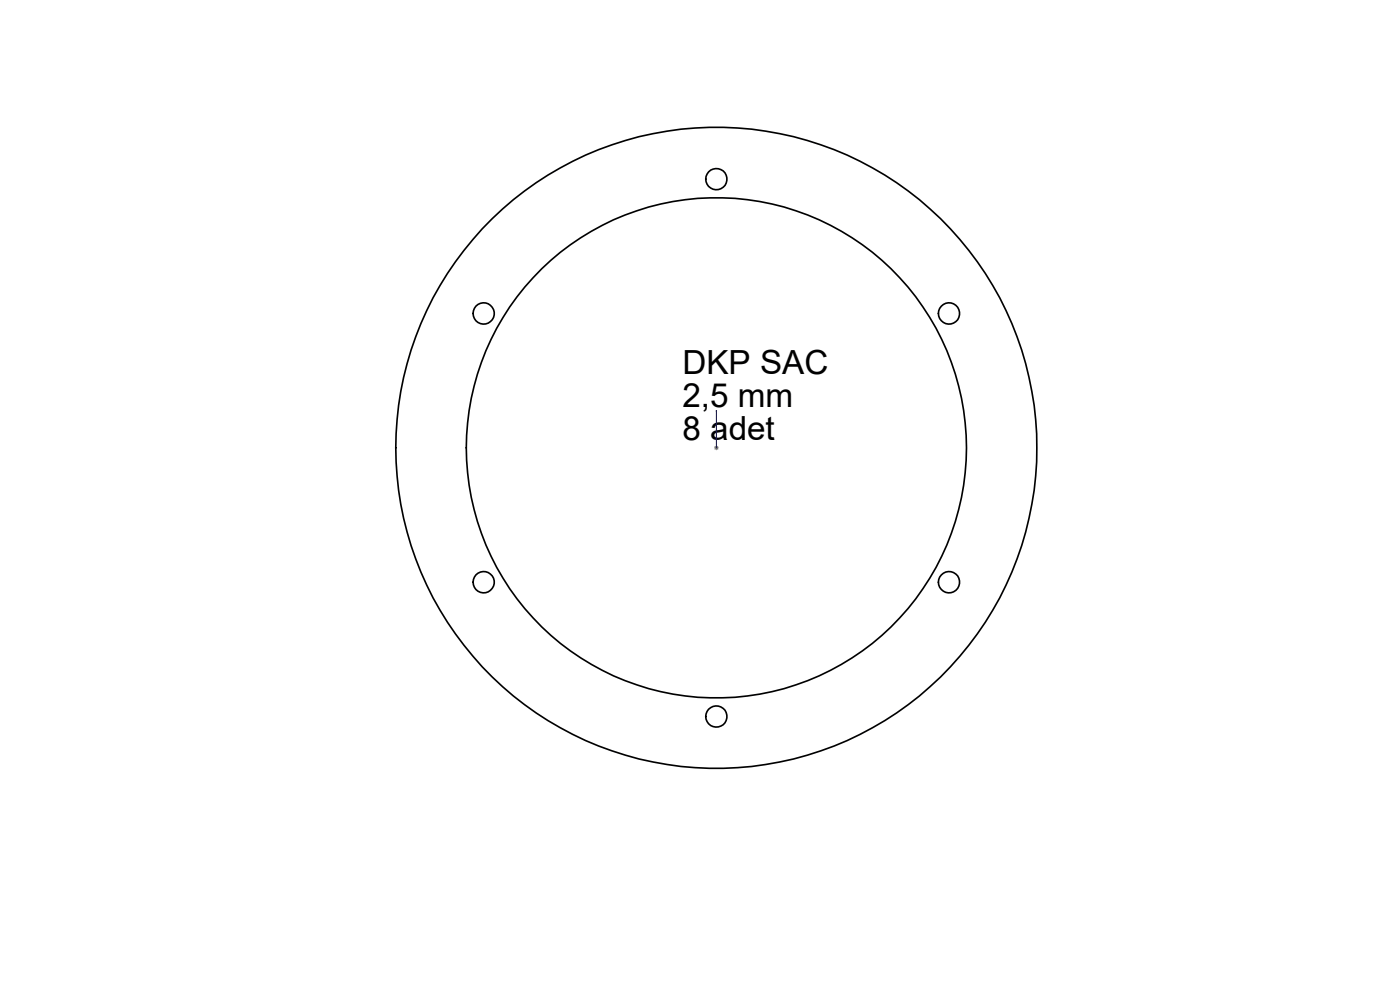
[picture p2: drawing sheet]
<svg xmlns="http://www.w3.org/2000/svg" width="297mm" height="210mm" viewBox="0 0 297 210" stroke-linecap="round" stroke-linejoin="round" font-family="sans-serif">
<defs><g id="words">
<g font-size="7.1">
<text x="144.8" y="79.3">DKP SAC</text>
<text x="144.8" y="86.3">2,5 mm</text>
<text x="144.8" y="93.4">8 adet</text>
</g>
</g></defs>
<g fill="none" stroke="#000" stroke-width=".35">
<circle cx="152" cy="38" r="2.25"/>
<circle cx="102.6" cy="66.5" r="2.25"/>
<circle cx="201.3" cy="66.5" r="2.26"/>
<circle cx="152" cy="95" r="68"/>
<circle cx="152" cy="95" r="53"/>
<circle cx="102.6" cy="123.5" r="2.25"/>
<circle cx="201.3" cy="123.5" r="2.26"/>
<circle cx="152" cy="152" r="2.26"/>
</g>
<path d="M152 94.9v.2zM152 87v.4v-.4M152 95h.1M152 87v8" fill="none" stroke="#00f" stroke-width=".21"/>
<path d="M151.5 95h1M151.6 94.6l.7 .7M152 94.5v1M152.3 94.6l-.7 .7" fill="none" stroke="#808080" stroke-width=".21"/>
<path d="M152 94.9v.2zM152 87v.4z" fill="#00f"/>
<use href="#words"/>
</svg>
